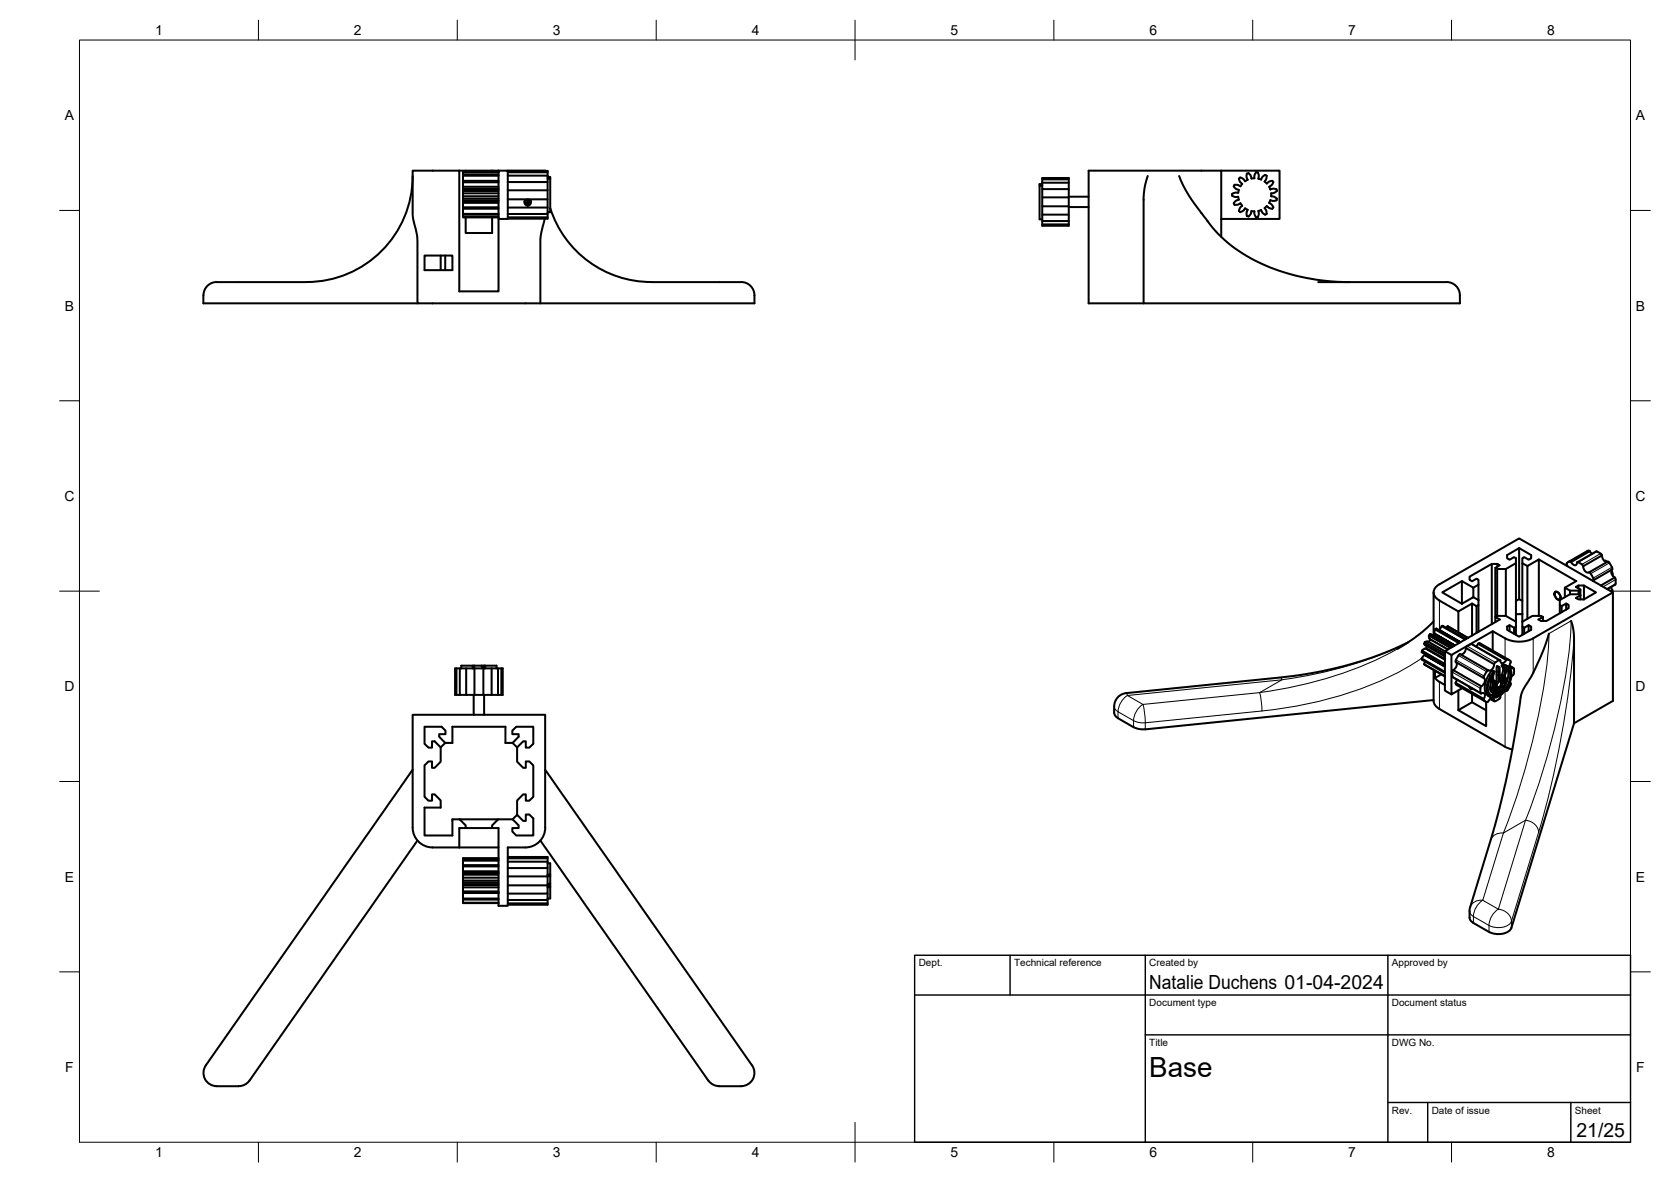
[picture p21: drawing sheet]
<svg xmlns="http://www.w3.org/2000/svg" width="420mm" height="297mm" viewBox="0 0 420 297" stroke-linecap="round" stroke-linejoin="round" font-family="sans-serif">
<defs><g id="words">
<text font-size="7" x="289" y="270.6">Base</text>
<g font-size="4.9">
<text x="289" y="248.5">Natalie Duchens 01-04-2024</text>
<text x="396.4" y="285.7">21/25</text>
</g>
<g font-size="3.5">
<text x="39" y="8.8">1</text>
<text x="89" y="8.8">2</text>
<text x="139" y="8.8">3</text>
<text x="189" y="8.8">4</text>
<text x="239" y="8.8">5</text>
<text x="289" y="8.8">6</text>
<text x="339" y="8.8">7</text>
<text x="389" y="8.8">8</text>
<text x="16.3" y="30.2">A</text>
<text x="411.3" y="30.2">A</text>
<text x="16.3" y="78">B</text>
<text x="411.3" y="78">B</text>
<text x="16.2" y="125.9">C</text>
<text x="411.2" y="125.9">C</text>
<text x="16.2" y="173.7">D</text>
<text x="411.2" y="173.7">D</text>
<text x="16.3" y="221.6">E</text>
<text x="411.3" y="221.6">E</text>
<text x="16.4" y="269.4">F</text>
<text x="411.4" y="269.4">F</text>
<text x="39" y="290.8">1</text>
<text x="89" y="290.8">2</text>
<text x="139" y="290.8">3</text>
<text x="189" y="290.8">4</text>
<text x="239" y="290.8">5</text>
<text x="289" y="290.8">6</text>
<text x="339" y="290.8">7</text>
<text x="389" y="290.8">8</text>
</g>
<g font-size="2.5">
<text x="231" y="242.9">Dept.</text>
<text x="255" y="242.9">Technical reference</text>
<text x="289" y="242.9">Created by</text>
<text x="350" y="242.9">Approved by</text>
<text x="289" y="252.8">Document type</text>
<text x="350" y="252.8">Document status</text>
<text x="289" y="262.9">Title</text>
<text x="350" y="262.9">DWG No.</text>
<text x="350" y="279.9">Rev.</text>
<text x="360" y="279.9">Date of issue</text>
<text x="396" y="279.9">Sheet</text>
</g>
</g></defs>
<!-- layer: Visible -->
<g fill="none" stroke="#000" stroke-width=".51">
<path d="M103.8 44.2a26.7 26.7 0 0 1-26.7 26.7M115.5 42.9h1.6v.4M115.5 42.9h-11.7v11.1l1 4.8 .2 1.8v15.6h84.7a5 5 0 0 0-1-4.4 3.3 3.3 0 0 0-2.3-.9M115.5 42.9v30.3h9.8v-18.2M116.4 53.7h8.9M116.4 54.6h8.9M116.4 54h8.9M116.4 51h8.9M116.4 52.5h8.9M116.4 52.1h8.9M116.4 50.3h8.9M116.4 49.9h8.9"/>
<path d="M116.4 49.3h8.9M116.4 48.6h8.9M116.4 48h8.9M116.4 47.6h8.9M116.4 46.9h8.9M116.4 45.8h8.9M116.4 45.5h8.9M116.4 44.2h8.9M116.4 43.9h8.9M116.4 43.4h8.9M116.4 50.5h8.9M116.4 47.4h8.9"/>
<path d="M117.1 54.6v4h6.6v-4M117.1 42.9h8.2M123.7 42.9v.4M125.3 42.9h2.4v12.1h-2.4zM125.3 43.3h-8.9v11.3h8.9M127.7 43h10v1.1M127.7 42.9l9.4 .1M127.7 45.7h10M127.7 47.8h10M127.7 50.1h10M127.7 52.2h10M127.7 54.6h10"/>
<path d="M127.7 43.3h10M127.7 44.1h10M127.7 53.8h10M132 50.4a.82 .82 0 0 1 1.3-.1 .82 .82 0 0 1-.3 1.3 .83 .83 0 0 1-.9-.2 .83 .83 0 0 1-.1-1zM132.1 50.4v.6M132.2 50.3h-.1M132.6 50.2l.1 .2h-.6M132.8 50.2l.2 .3-.3 .5h-.6l-.2-.4M132.8 50.2l-.1 .8M133.3 50.3l-.2 .6-.6 .4M133.4 50.5l-.1 .4-.4 .3M136.9 55l-.8 3.5-.2 1.7v16"/>
<path d="M137.7 44.5h.6v.4M137.7 44.1v10.9h-10M137.7 44.9h.6M138.3 44.9v8.4h-.6M138.4 52.3a26.7 26.7 0 0 0 25.4 18.6M261.4 46.7h.7M262.1 46.3h-.7v8.8h.7M262.1 44.7h6.6v12h-6.6zM262.1 53.9h6.6M262.1 56.4h6.6M262.1 51.8h6.6M262.1 49.6h6.6"/>
<path d="M262.1 47.5h6.6M262.1 45.1h6.6M262.1 55.5h6.6M262.1 45.9h6.6M268.7 49.4h5M268.7 52h5M288.6 44.2a17.3 17.3 0 0 0-1.1 6v26M296.5 44.2a43.1 43.1 0 0 0 7.1 11.3 37.9 37.9 0 0 0 21.9 13.7 56 56 0 0 0 13.8 1.7M307.1 59.5v-16.6h-33.4v33.3h93.4a5 5 0 0 0-1-4.4 3.3 3.3 0 0 0-2.4-.9M307.1 42.9h14.6v12.1h-14.6M309.8 49.2l.9 .3h.6l.2 .7-.9 .4a.52 .52 0 0 0-.3 .7 .52 .52 0 0 0 .8 .2l.8-.4 .4 .6-.6 .7a.52 .52 0 0 0 .1 .8 .52 .52 0 0 0 .7-.2l.6-.6M309.8 48.7v.5"/>
<path d="M313.1 45.6l-.7-.8a.53 .53 0 0 0-.8 0 .53 .53 0 0 0 .1 .8l.6 .6-.4 .6-.9-.4a.52 .52 0 0 0-.7 .4 .52 .52 0 0 0 .4 .6l.8 .3-.2 .8-.6-.1-.9 .3M313.1 52.4l.6 .3-.3 .7 .1 .9M313.5 43.6l-.1 .7 .3 .9-.6 .4M313.5 54.3l.4 .1 .2-.2 .4-.5 .2-.6h.7v.7l.4 .8M315.8 43.3l-.4 .8v.7l-.7 .1-.5-1.1-.3-.3-.4 .1M315.9 43.3l.4 .1M316.3 43.4l.2 .8-.1 .7 .7 .2M316.3 54.6h-.4M317.1 45.1a1.27 1.27 0 0 1 1.2-1l.2 .1v.4l-.5 1 .5 .5 .5-.4 .7-.2h.2l.3 .3M317.1 52.8l-.7 .2 .1 .7-.2 .9M319.1 51l.6 .3 .5 .8M319.1 46.9l.3 .7 .9-.2a.53 .53 0 0 1 .7 .5 .53 .53 0 0 1-.6 .5l-.8 .2v.7l.9 .2a.53 .53 0 0 1 .5 .7 .53 .53 0 0 1-.8 .3l-.8-.2-.3 .7"/>
<path d="M320.2 45.8l-.4 .7-.7 .4M320.2 52.1a.73 .73 0 0 1-1.1 .1l-.6-.4-.5 .5 .4 .8a.5 .5 0 0 1-.1 .8 .5 .5 0 0 1-.7-.3l-.5-.8M54.5 70.9h22.6M54.5 70.9a3.4 3.4 0 0 0-3.4 3.3v2h53.9M106.7 64.2h7v3.7h-7zM110.8 64.2v3.7M112 64.2v3.7M163.7 70.9h22.7M331.4 70.9h32.3M382 137.7l3 1.8v.8l-.6 .4-1.2-.7-.4 .3v1.2M399.3 138.4l-5 2.9M399.3 138.4l.4 .1"/>
<path d="M400.3 139.2l-.6-.7-4.7 2.7 .5 .6a.57 .57 0 0 0 .7 .2 .57 .57 0 0 0 .3-.6l.4-.1 .8 .5M402.4 139.1l-1.1-.5-4.7 2.7M402.5 139.1l.3 .5M402.8 139.6l-4.7 2.7M402.8 139.6a1.48 1.48 0 0 0 1.4 1.6M359.3 159.7l.1 .7 .2 .3 4.4 2.5M359.3 159.7l5.4 3.1M359.5 159.4l5.7 3.1M359.5 159.4l5.6 3.2M359.6 159.4l-.3 .3M360.5 156.2l-4 3.5-5.1 3.4M360.5 148.9v10.8"/>
<path d="M360.8 159.5l-.1-.5 .1-.8 6 3.4M360.8 159.5l4.9 2.8M360.8 159.5l-.3 .3M361.1 158l6.1 3.4M361.2 157.9l-.3 .3M362.5 157.3l-.5 1.2M362.5 157.3l5.9 3.4M362.8 157.3l5.8 3.3M362.8 157.3h-.3M363.6 157.7l.4-.3 5.1 2.9M364 157.4l5.1 2.9M366.7 153.7l3.4-2v8"/>
<path d="M366.7 153.7l-4.8-2.8a2.16 2.16 0 0 1-1.4-2 2.16 2.16 0 0 1 1.4-2.1l20.1-11.5 23.6 13.6-20.1 11.5a7.8 7.8 0 0 1-7.1 0l-3.1-1.8M366.7 153.7v5.2M367.6 146l-5 2.9 5 2.8M370.1 151.7l1.2 .6v6.8M370.5 150.1v-2.4l-2.9-1.7v5.7M370.5 147.7l1.3-.8v-1.2l-.5-.3-1.2 .7-.6-.4v-.8l5.6-3.2h1.4l.6 .4-1.1 .6 .4 .3h2.2l2.6-1.5v-1.2l-.5-.3-1.1 .7-.7-.4v-.8l3.1-1.8v12.9M370.5 150.1l-2.9 1.6M370.5 150.1l1.3 .7M371.3 152.3l.5-.3v6.8M371.8 146.9v5.1M375.1 141.7v15.2M376 156.3v-1.3l1.1 .7-13.8 7.9"/>
<path d="M376 142.7v12.3l.4-.2h2.2M376.4 143v11.8M376.5 141.7v.7M378.6 154.8l2.6 1.4M378.6 143v11.8M379.6 157.1l1.1 .7v1.5M380.7 157.8l.5-.3v2M381.2 151l.8-.4 .8 .4M381.2 154.3h1.6M381.2 141.5v16M382.8 156.2v3.3M382.8 157.5l.4 .3v1.5"/>
<path d="M382.8 154.3v1.9M383.2 157.8l1.2-.7v1.5M384 142.2l-1.2-.7v12.8M384.4 157.1l.6 .4v.8l-3 1.7-3.1-1.7v-.8l.7-.4v1.5M386.9 154.8v-14.2l-2.9 1.6v13.3M386.9 140.6l9.4 5.4-2.8 1.7v2.4M388 155l-.5-.2h-2.2l-2.5 1.4M389.4 159.2l-.9 3.2-1.4 3.4-1.8 3.7-2 3.2a11.1 11.1 0 0 0-1.3 5.3l-2.2 12.8-2.4 10.7-2.2 8.2-5.7 18.9v2l.4 .9 4.5 2.7M390.9 149.3v.1M391 148.7a1.36 1.36 0 0 1 1.2 2 1.36 1.36 0 0 1-1.2-2zM391.1 148.8a1.21 1.21 0 0 1 1.1 1.8 1.21 1.21 0 0 1-1.1-1.8zM391.6 150.5v.1"/>
<path d="M392.2 152l.5 .3v1.5M392.7 152.3l1.1-.6v1.5M393.5 147.7l1.3 .7h2.1M393.8 151.7l.6 .3v.8l-5.5 3.2h-1.4l-.7-.3 1.2-.7v1M393.9 141.9l.2 .4M394 141.5l-.1 .4M394.8 148.4v.9M395 156a12.9 12.9 0 0 1 .8 4.5v21.3M395 141.2l-.4-.1-.6 .4M396.9 147.9v-.8l-.6 .4 1.1 .7M396.9 147.1h1.4v3.5M396.9 149.3v-.9l.5-.2v1.4l-.5-.3h-2.1l-2.6 1.5v3.3"/>
<path d="M397.4 150.6v-1l-1.1 .7 .6 .3h1.4M398.3 147.1l3 1.8-3 1.7M399.6 143.8l.4 .4M400 144.2l.7 1.6M400.7 145.8l-.2 .2M403.5 141l.2-.1 .4 .3M404.3 141.1l-4.7 2.7a1.47 1.47 0 0 1-1.6-1.7l-.3-.3M404.3 141.1l.4 .4 .7 1.6-4.7 2.7M405.1 147.5l.3 .8-.1 .4M405.2 143.2l.4 1.6M405.3 143.1a1.48 1.48 0 0 0 .7 2l-3.5 2M405.3 148.7h.1"/>
<path d="M405.4 148.3l-.4 .3M405.6 148.9v27.2l-9.8 5.7-15.8 51.4a4.1 4.1 0 0 1-5.1 1.2l-.5-.2M406 145.1l.2 .5M406.2 145.7v1M406.2 146.7l-.1 .2-2 1.2M114.8 168v6.6M115.6 168v6.6M117.2 168v6.6M118.8 167.3v.7M119 167.3v.7M119.1 174.6v5M119.2 167.3h2v.7"/>
<path d="M119.2 167.3h-3.2v.7M119.2 167.3v.7M119.3 168v6.6M121.2 167.3h.7M121.5 168v6.6M121.6 167.3v.7M121.7 174.6v5M121.9 167.3h2.9v.7M121.9 167.3v.7M122 167.3v.7M123.6 168h2.8v6.6h-2.8zM123.6 168h-9.2v6.6h9.2"/>
<path d="M125.2 168v6.6M126.1 168v6.6M283.2 174.2a3.4 3.4 0 0 0-3.1 3.3l.1 1.9 .9 1.1 4.3 2.4 1.5 .4h1.1M354.1 161.4l-4.8 2.2-6.1 2.2-5.6 1.7-6.9 1.5-8.7 1.3-38.9 3.9M357.5 165.5l5.8 3.3M357.5 165.5l.1 .3 5.7 3.3M357.5 163.5l.6-.5 .5-.1 4.7 2.7M357.5 163.5l5.8 3.3M357.6 163.5l-.1 .4 5.8 3.4M358.1 166.9l.2 .2M358.3 167.1l5 2.9M358.3 161.4l-.2 .4"/>
<path d="M358.3 166.3l-.2 .6 5.2 3M358.4 164.5l-.9 1M358.8 162.4l-.2 .5M359.3 161.3l-.6-.1-.4 .2 5 2.9M359.3 161.3l4 2.4M359.7 160.7l-.4 .6M360.5 168.4v7.7a2.42 2.42 0 0 0 1.4 2.1l16.5 9.5 1.9 .6M360.5 175.9l-72.5 7.4M360.8 168.6v1.8M360.8 170.4l.8 .7 1.7 1M362.4 169.5l-1.6 .9M363.3 164.8l-5.2-3 .3 .4 4.9 2.8"/>
<path d="M365 164.6l-1.7-1v10l1.7 .9M365.2 169.9l.1 .3M365.3 170.2l7.1 4.1M365.4 168.4l7 4.1M365.4 168.4l-.2 .5v1M366 166.3l7.1 4.1M366 171.6l7.1 4M366.1 166.4a1.48 1.48 0 0 1-.7 2M366.3 170.8l-.3 .9 .2 .4 7.3 4.2M366.7 173.5v5M366.7 164.7l.4-.3 7.1 4.1M366.7 164.7l-.7 1.6"/>
<path d="M368.6 162.8l7.1 4.1M369.4 172.6l.4 .5 .4-.1M369.8 161.9h.3l7.1 4M369.8 161.9a1.61 1.61 0 0 0-1.3 1.5l-.6 .9-.7 .2M370.1 174.4v2.1l-3.4 2M370.1 176.5l3.6 2M371.6 161.8l7.1 4M371.7 161.8l-.6 .6M372.1 161.6l-.4 .2M372.1 161.7l7.4 4.2M372.5 172.4l-.2 .2a1.99 1.99 0 0 0 .2 1.7l.2-.2a.67 .67 0 0 1 .7 .4 .67 .67 0 0 1-.1 .8l-.2 .3M373.1 170.4a1.35 1.35 0 0 1-.6 2.1"/>
<path d="M373.1 175.6l.1 .4M373.2 176.1l.6 .3M373.2 169.9l-.1 .5M373.7 176.4v6.1l-7-4M373.8 168.8l-.6 1.1M374.2 168.4l-.4 .4M374.2 176.3l-.4 .1M374.7 170.6l.3 .7-.3 1.2v.8l.2 .5 .7 .5M374.7 175.6l1 .6M374.8 175.6l.9 .6M375.3 163.5v-4.9l-10.3 6v9.9l2.7-1.6M375.5 172.6l.3 .2"/>
<path d="M375.7 166.9a1.34 1.34 0 0 1-1.5 1.5M375.7 176.1a.57 .57 0 0 0-.3-.6 .57 .57 0 0 0-.8 .2l-.4 .6M375.7 172.8l-.1 .4 .5 .3M375.8 171.6l.2 .2-.4 .3M375.8 171.7l-.3 1.4a.71 .71 0 0 0 .4 .8 .71 .71 0 0 0 .9-.3v-.9M375.8 171.7l.1-.4-.5-.9 .4-1.7-1.3 1.8-.5 1.1-.2 1.4 .4 1.6 .4 .5 .7 .3 1.5-.4 1.4-1.1 1.4-2.2 .4-2a1.8 1.8 0 0 0-1.8-2.3l-.2 .1 .4 1.1-.4 1.6 .3 .5 .1 .9-.6 1.3-.7 .8v-1.2l.2 .1M375.8 168.8l-.6-.3-.6 .6-.7 1.3-.5 1.5-.1 1.1 .2 1 .5 .7 .7 .5M375.9 171.2h.1M376.2 174.4l-.8 .3-.7-.1M376.3 173.4l-.1 .2-.5 .1M376.4 171.5h-.2l-.1 .3 .3 .3-.6 .6 .1 .1 .5-.2-.3 .9 .6-.8M377 167.7l-.5-.3-.2 .2v3.5l-.1 .3-.3-.2 .8 .4 .1-3.6 .2-.3 .1 3.6 .6-.6"/>
<path d="M377.1 170.5l.2-.1 .4 .3M377.2 172.5l.2 .1M377.3 166l-.4-.1-.4 .3-.8 .7M377.3 174.6a1.58 1.58 0 0 1-1.6 1.6M377.4 172.6l-.3 .4M377.6 171.1l.4 .2M377.7 170.7l-.3 .9 .5-.3 .2 .2-.7 .5 .3 .3v.3h-.4M377.8 171.8l-.2 .4-.2-.1M378.4 173.6l.3 .1M378.6 173.6l.1 .1M378.7 167.8l.7 .6 .3 1-.2 1.7-.7 1.6-1 1.2-1.2 .8-1.2 .2-.9-.6-.3-.5-.1-1.1 .3-1.5 .8-1.4v1.1l.3 .7-.4 1.6 .3 .9 .5 .3 .7-.1 .8-.5 .7-.9 .6-1.7v-.8l-.4-.5 .4-1.2v-.9l.4 .7 .2 1.1-.7 2.3M378.7 165.8a.71 .71 0 0 1 .9 .2 .71 .71 0 0 1 .1 .8l-.1 .4a.57 .57 0 0 0 .1 .7 .57 .57 0 0 0 .8 0"/>
<path d="M378.7 165.8l-.4 .6a.57 .57 0 0 1-.7 .3 .57 .57 0 0 1-.3-.7M379.1 167.5l-.9-.5-.6 .2 .3 .7v.6l-.4 1.4 .4 .7v.6M379.6 171.5l.2 .2M379.7 171.7h.2M379.8 172.2l-.7 1.2-.4 .3M379.9 171.7l-.1 .6M380.5 169.7l-.5 .3M380.5 167.9l-1-.6 1 .5a1.89 1.89 0 0 1 0 1.9M103.8 193.4l-52 74.3a3.3 3.3 0 0 0 2.7 5.3M112 186.7l-1.6-1.5v-.7h1.6v-.9l-1-1h-4.3v4.3l1 1h.9v-1.6h.7l1.5 1.5v3.6l-1.5 1.6h-.7v-1.6h-.9l-1 .9v7.9l1 1h.9v-1.6h.7l1.5 1.6v1.8h-4.1v7h7v-4.1h1.8M112 186.7h1.7v-4.1h13.4v4.1h1.8l1.5-1.5v-.7h-1.6v-.9l1-1h4.3v4.3l-1 1h-.9v-1.6h-.6l-1.6 1.5v3.6l1.6 1.6h.6v-1.6h.9l1 .9v7.9l-1 1h-.9v-1.6h-.6l-1.6 1.6v3.6M112 186.7l-1.2 1.1"/>
<path d="M128.9 186.7l1.1 1.1M137.1 193.4l52 74.3a3.3 3.3 0 0 1-2.7 5.3M105 211.2l-42.3 60.4-1.1 1-1.6 .4M115.5 213v-4.9h9.8v19.5h2.4v-14.6h4.4a5 5 0 0 0 5-5v-28.4h-33.3v28.4a5 5 0 0 0 5 5h16.5M115.5 205.9h9.8l-1.6 1.5v.7M115.5 205.9l1.6 1.5v.7M116.4 219.8h8.9M116.4 219.4h8.9M116.4 219h8.9M116.4 217.7h8.9M116.4 217.4h8.9M116.4 216.3h8.9"/>
<path d="M116.4 216.1h8.9M116.4 219.3h8.9M125.3 205.9h3.6M125.3 215.7h-8.9v11.3h8.9M127.7 215.4h10v9.2h-10M127.7 215.7h10M127.7 218.2h10M127.7 216.5h10M128.9 205.9l1.1-1.1 1.6 1.5h.6v-1.6h.9l1 1v4.3h-4.3l-1-1v-.9h1.6v-.7zM135.9 211.2l42.2 60.4 1.2 1 1.5 .4M137.7 216.9h.6v3.3M137.7 219.9h.6"/>
<path d="M137.7 219.8h.6M116.4 225.8h8.9M116.4 226.9h8.9M116.4 224.4h8.9M116.4 226.1h8.9M116.4 224h8.9M116.4 223h8.9M116.4 222.2h8.9M116.4 221.7h8.9M116.4 220.6h8.9M116.4 222.4h8.9M116.4 221.3h8.9"/>
<path d="M127.7 227h10M127.7 222.5h10M127.7 220.2h10M127.7 226.2h10M137.7 224.6v2.8h-10M137.7 220.2h.6M137.7 222.6h.6M137.7 223h.6M137.7 222.8h.6M138.3 220.2v1.9h-.6M138.3 222.1v.7M138.3 222.8v3h-.6"/>
<path d="M54.5 273h5.5M180.8 273h5.6"/>
</g>
<!-- layer: Visible Narrow -->
<g fill="none" stroke="#000" stroke-width=".25">
<path d="M131.9 50.7l.6 .6M132.9 51.2l-.4 .1M399.3 138.4l-4.7 2.7M401.6 138.6l-4.7 2.7M402.5 139.1l-4.8 2.7M361.9 150.9v7.5M389.4 159.2l5.6-3.2a138.8 138.8 0 0 1-5.9 33.7l-3 9.7-2.5 6.7M389.5 159.2a138.8 138.8 0 0 1-5.9 33.7l-3.1 9.7-2.5 6.7M391.1 148.7l-.2 .6M391.6 150.6l.7 .1M404.7 141.5l-4.7 2.7M405.3 142.6l-4.7 2.7"/>
<path d="M405.3 148.7h.1M406.2 145.7l-3.1 1.8M406.2 146.7l-2.2 1.3M280.2 177.5l.1 .6 .8 .8M281.1 178.9l3.9 2.2M281.1 178.9v1.6M283.2 174.2l.3 .6M283.5 174.8l3.9 2.2M283.5 174.8a5.2 5.2 0 0 0-2.4 4.1M287.4 177a5.2 5.2 0 0 0-2.4 4.1M287.4 177l.4 1.8 .2 2.8h-1.6l-1.4-.5M317.3 178.7l-29.3 2.9v1.7"/>
<path d="M322 170.2l.3 .6M322.3 170.8l-5.6 3.3-29.3 2.9M322.3 170.8l-38.8 4M351.4 163a97 97 0 0 1-34.7 11l.4 1.8 .2 2.8M354 161.4a101.5 101.5 0 0 1-31.7 9.4M357.5 165.4a85.6 85.6 0 0 1-35.5 12.7l-4.7 .6M358.3 163l5 2.9M359 161.2l4.3 2.5M361.9 171.4v6.8M363.3 167.6l-5.2-2.9 5.2 2.9M364.1 163.2l-4.7-2.7 4.7 2.7M365.2 168.9l7 4.1"/>
<path d="M365.2 170l7 4M366 162.1l-5.3-3 5.3 3M366.1 165.8l7 4.1M366.1 172l7 4.1M366.7 164.7l7.1 4.1M367.3 161.3l-5.2-3 5.2 3M368.9 162.4l7.1 4.1M369.8 161.9l7.1 4M372 161.7l7.1 4M374.3 169.7l.5 .2M375 171.2l.4 .3M375 171.4l.5 .3"/>
<path d="M375.1 169.9h.1M375.5 172.6l.3 .1M375.6 173.2l.5 .3M375.8 172l.4 .3M375.8 173.7l.4 .3M375.8 171.7l.5 .3M375.9 171.4l.3 .1M376 171.3l.5 .3M376.1 172.7l.2 .2M376.3 173.6l.4 .3M376.3 168.7l.5 .3M376.3 169.5l.5 .3"/>
<path d="M376.4 167.4l.5 .3M377.1 173.6h.1M377.1 171l.2 .1M377.2 172.5l.1 .1M377.3 173.8l.3 .2M377.4 172.1l.1 .1M377.5 171.4l.1 .1M377.6 169.6l.5 .2M377.6 170.1l.5 .2M377.7 167.5l.5 .2M378.4 160.4v4.9M378.4 173.6v14.1"/>
<path d="M379 168.2l.4 .2M385.5 160.4v8.7M395.8 160.5a239.7 239.7 0 0 1-8.9 48.7l-6.9 22.3v1.7M285 181.1v1.7M378 209.3l-5.2 16.9M378 209.3a2.91 2.91 0 0 0-3.2 1.8M383.6 206.1l-6.9 22.4M383.6 206.1l-5.6 3.2M383.6 206.1a3.5 3.5 0 0 1 3.3 3.1M369.5 229l.2 .5 .8 .8M370.5 230.3l3.9 2.3M370.5 230.3v1.7"/>
<path d="M372.8 226.2l3.9 2.3M372.8 226.2a5.2 5.2 0 0 0-2.3 4.1M372.8 226.2a2.91 2.91 0 0 0-3.1 1.8M374.4 232.6v1.6M376.8 228.5a5.2 5.2 0 0 0-2.4 4.1M376.8 228.5a3.5 3.5 0 0 1 3.2 3 4.1 4.1 0 0 1-5.1 1.3l-.5-.2"/>
</g>
<!-- layer: BORDER -->
<g fill="none" stroke="#000" stroke-width=".25">
<path d="M20 10.1h390v276.9h-390zM65 5.1v5M115 5.1v5M165 5.1v5M215 5.1v10M265 5.1v5M315 5.1v5M365 5.1v5M15 52.9h5M410 52.9h5M15 100.7h5M410 100.7h5"/>
<path d="M15 148.6h10M405 148.6h10M15 196.4h5M410 196.4h5M15 244.2h5M410 244.2h5M65 287v5M115 287v5M165 287v5M215 282.1v9.9M265 287v5M315 287v5"/>
<path d="M365 287v5"/>
</g>
<!-- layer: TITLEBLOCK -->
<path d="M230 240.1h180v46.9h-180zM230 250h180M254 240.1v9.9M288 240.1v46.9M349 240.1v46.9M288 260.1h122M349 277.1h61M359 277.1v9.9M395 277.1v9.9" fill="none" stroke="#000" stroke-width=".36"/>
<use href="#words"/>
</svg>
